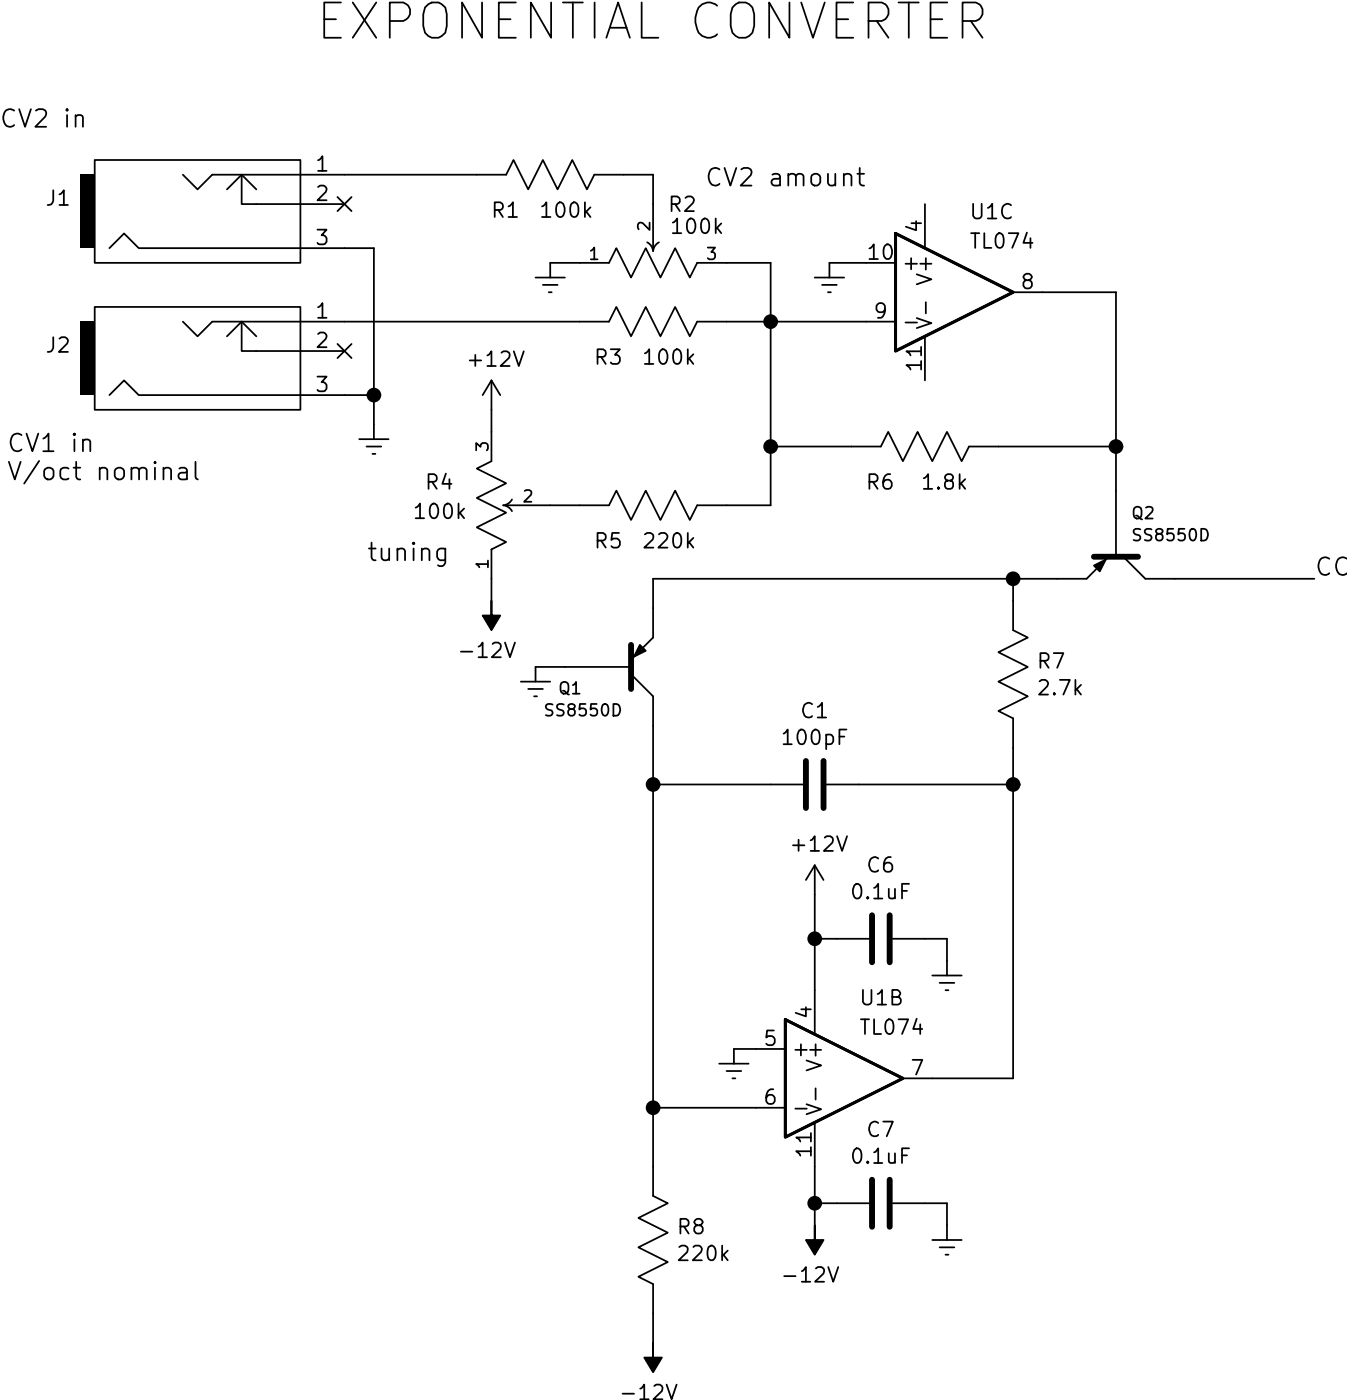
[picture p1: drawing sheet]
<svg xmlns="http://www.w3.org/2000/svg" width="116mm" height="121mm" viewBox="0 0 116 121" stroke-linecap="round" stroke-linejoin="round" font-family="sans-serif">
<g fill="none" stroke="#000" stroke-width=".25">
<path d="M77.4 20.2l10.2 5.1-10.2 5zM67.9 88.1l10.1 5.1-10.1 5.1z"/>
<circle cx="32.3" cy="34.1" r=".51"/>
<circle cx="66.6" cy="27.8" r=".51"/>
<circle cx="66.6" cy="38.6" r=".51"/>
<circle cx="96.4" cy="38.6" r=".51"/>
<circle cx="87.6" cy="50" r=".51"/>
<circle cx="56.4" cy="67.8" r=".51"/>
<circle cx="87.6" cy="67.8" r=".51"/>
<circle cx="56.4" cy="95.7" r=".51"/>
<circle cx="70.4" cy="81.1" r=".51"/>
<circle cx="70.4" cy="104" r=".51"/>
</g>
<g fill="none" stroke="#000" stroke-width=".15">
<path d="M1.2 9.6a.62 .62 0 0 0-.7 0 .62 .62 0 0 0-.2 .7 .56 .56 0 0 0 .3 .6 .56 .56 0 0 0 .6-.1M1.7 9.4l.5 1.6 .5-1.6M3.1 9.6a.62 .62 0 0 1 .8 0l.1 .1-.1 .4-.8 .9h.9M4.6 16.4v1a.39 .39 0 0 1-.5 .3M5.1 16.8l.4-.4v1.3M5.1 17.7h.8M5.8 9.4l-.1 .1h.2l-.1-.1v.2M5.8 9.9v1.1M6.5 10.1a.38 .38 0 0 1 .7 0v.9M6.5 9.9v1.1M8.2 13.8h17.8v8.9h-17.8zM15.8 15.1l1.3 1.3 1.2-1.3h25.4l.7-1.3 1.2 2.6 1.3-2.6 1.3 2.6 1.3-2.6 1.2 2.6 .7-1.3h5v6.3"/>
<path d="M19.6 16.4l1.3-1.3 1.3 1.3M20.9 15.1v2.5h8.9M27.4 19.8h.8l-.4 .5a.39 .39 0 0 1 .4 .3v.3l-.1 .2h-.5l-.2-.1M27.5 13.9l.4-.4v1.3M27.5 16.2l.2-.2h.3l.1 .2 .1 .2-.1 .2-.7 .7h.8M27.5 14.8h.7M28 1.7h1M29.2 17l1.2 1.2M29.5 .2h-1.5v3.1h1.5M30.4 17l-1.2 1.2M30.5 .2l2 3.1M32.5 .2l-2 3.1"/>
<path d="M33.7 1.8h1.2a.83 .83 0 0 0 .6-.8 .83 .83 0 0 0-.6-.8h-1.2v3.1M37 .4a1.01 1.01 0 0 1 1.1-.1 1.01 1.01 0 0 1 .5 .9v1a1.02 1.02 0 0 1-.7 1.1 1.02 1.02 0 0 1-1.2-.5l-.1-.6v-1l.1-.6zM41.7 .2v3.1l-1.8-3.1v3.1M42.8 18.1h.5a.35 .35 0 0 0-.1-.6h-.4v1.3M43.1 18.1l.4 .7M43.1 1.7h1M43.9 17.8l.4-.3v1.3M43.9 18.8h.8M44.6 .2h-1.5v3.1h1.5M46.8 17.8l.4-.3v1.3M46.8 18.8h.8M47.6 .2v3.1l-1.7-3.1v3.1"/>
<path d="M48.2 17.6a.28 .28 0 0 1 .3-.1 .28 .28 0 0 1 .2 .2 .64 .64 0 0 1-.3 1.1l-.2-.1a1 1 0 0 1 0-1.1zM48.6 .2h1.8M49.4 17.6a.31 .31 0 0 1 .3-.1 .31 .31 0 0 1 .2 .2 .7 .7 0 0 1-.2 1.1l-.2-.1a1.06 1.06 0 0 1-.1-1.1zM49.5 .2v3.1M50.6 17.5v1.3M50.7 18.3l.3 .5M51 17.9l-.4 .5M51.4 .2v3.1M52.4 3.3l1-3.1 1 3.1M52.7 2.4h1.5M55.5 .2v3.1h1.4M56.1 19.2v.7l-.5-.6-.2-.1-.2 .1-.1 .1 .1 .4"/>
<path d="M58 17.6h.6a.35 .35 0 0 0-.1-.6h-.5v1.2M58.1 19.2l.4-.3v1.3M58.3 17.6l.5 .6M59.2 17.1l.2-.1h.3l.2 .1 .1 .2-.1 .2-.7 .7h.8M59.5 19a.28 .28 0 0 1 .3-.1 .28 .28 0 0 1 .2 .2 .64 .64 0 0 1-.3 1.1l-.2-.1a1 1 0 0 1 0-1.1zM60.7 19a.31 .31 0 0 1 .3-.1 .31 .31 0 0 1 .2 .2 .7 .7 0 0 1-.2 1.1l-.2-.1a1.06 1.06 0 0 1-.1-1.1zM61.9 18.9v1.3M62 19.7l.3 .5M62 .5a1.06 1.06 0 0 0-1.7 .4 1.94 1.94 0 0 0 .4 2.2 1.02 1.02 0 0 0 1.3-.1M62.2 14.6a.62 .62 0 0 0-.8 .1 .62 .62 0 0 0-.2 .7 .56 .56 0 0 0 .3 .6 .56 .56 0 0 0 .7-.1M62.3 19.3l-.4 .5M62.6 14.5l.5 1.5 .5-1.5"/>
<path d="M63.6 .4a1.02 1.02 0 0 1 1.4 .2l.2 .6v1a1.02 1.02 0 0 1-.7 1.1 1.02 1.02 0 0 1-1.2-.5l-.1-.6v-1l.1-.6zM64.1 14.6a.62 .62 0 0 1 .8 0l.1 .2-.1 .3-.9 .9h1M66.8 15.1l.1-.1 .4 .1 .1 .1v.8M67.4 15.4l-.5 .1a.3 .3 0 0 0-.2 .2 .3 .3 0 0 0 .2 .3h.5M68.1 15.1a.41 .41 0 0 1 .7 .1v.8M68.1 15v1M68.2 .2v3.1l-1.7-3.1v3.1M68.8 15.2a.36 .36 0 0 1 .3-.2 .36 .36 0 0 1 .3 .2v.8M69.2 .2l1.1 3.1 1-3.1M70.2 15.1a.43 .43 0 0 1 .7 .2v.4a.4 .4 0 0 1-.4 .4 .4 .4 0 0 1-.4-.4zM71.6 15v.8v.2h.4l.2-.1M72.2 15v1"/>
<path d="M72.3 1.7h1M72.9 15.1a.41 .41 0 0 1 .7 .1v.8M72.9 15v1M73.7 .2h-1.4v3.1h1.4M74.1 15h.6M74.3 14.5v1.3l.1 .2h.3M75.1 1.8h1.1a.83 .83 0 0 0 .6-.8 .83 .83 0 0 0-.6-.8h-1.1v3.1M75.8 1.8l1 1.5M77.7 .2h1.7M78.5 .2v3.1M78.8 19.3h.8M79.2 19.1v.8l-.9-.3"/>
<path d="M79.9 17.6v3.8M80.4 1.7h1M81.9 .2h-1.5v3.1h1.5M83.2 1.8h1.1a.83 .83 0 0 0 .6-.8 .83 .83 0 0 0-.6-.8h-1.1v3.1M83.9 1.8l1 1.5M84.1 17.6v1.1l.1 .1a.41 .41 0 0 0 .6-.1v-1.1M85.4 18l.4-.4v1.3M85.4 18.9h.7M87.4 17.7a.52 .52 0 0 0-.6 0 .52 .52 0 0 0-.2 .7 .47 .47 0 0 0 .2 .4 .47 .47 0 0 0 .6 0M.8 39.9l.5 1.5 .5-1.5M1.9 37.6a.62 .62 0 0 0-.8 0 .62 .62 0 0 0-.2 .7 .56 .56 0 0 0 .3 .6 .56 .56 0 0 0 .7-.1M2.3 37.5l.5 1.5 .5-1.5"/>
<path d="M3.4 39.8l-1.3 2M3.7 37.9l.5-.4v1.5M3.7 39h.9M4.6 29.1v1a.39 .39 0 0 1-.5 .3M5.1 29.3l.2-.2h.3l.2 .2 .1 .2-.1 .2-.7 .7h.8M6.4 37.5v.1h.1l-.1-.1v.1M6.4 38v1M6.6 39.9v1.3l.1 .2h.2M7.2 38.1a.38 .38 0 0 1 .6 .1v.8M7.2 38v1M8.2 26.5h17.8v8.9h-17.8zM9.5 34.1l1.2-1.2 1.3 1.2h20.3"/>
<path d="M9.5 21.4l1.2-1.2 1.3 1.2h20.3v16.6M13.4 39.9l-.1 .1h.2l-.1-.1v.1M15.8 27.8l1.3 1.3 1.2-1.3h34.3l.7-1.3 1.2 2.6 1.3-2.6 1.3 2.6 1.2-2.6 1.3 2.6 .7-1.3h17.1M16.9 39.9v1.3v.2h.2M19.6 29.1l1.3-1.3 1.3 1.3M20.9 27.8v2.5h8.9M27.4 32.5h.8l-.4 .5a.39 .39 0 0 1 .4 .3v.3l-.1 .2h-.5l-.2-.1M27.5 26.6l.4-.4v1.3M27.5 28.9l.2-.2h.3l.1 .2 .1 .2-.1 .2-.7 .7h.8M27.5 27.5h.7M29.2 29.7l1.2 1.2M30.4 29.7l-1.2 1.2"/>
<path d="M31 38h2.6M31.7 38.6h1.2M32.2 39.2h.2M40.6 31.2h1M41.1 30.7v.9M41.2 38.9v-.6l.3 .3 .1-.2 .1-.1h.4l.1 .2v.3l-.1 .1M42.1 30.7l.4-.3v1.2M42.1 31.6h.8M42.5 32.9v7l-1.3 .6 2.5 1.3-2.5 1.2 2.5 1.3-2.5 1.3 2.5 1.2-1.2 .7v4.4M42.5 32.9l-.8 1.2M42.5 32.9l.7 1.2M43.3 30.5l.2-.1h.3l.2 .1v.2v.2l-.7 .7h.7"/>
<path d="M44.4 30.4l.4 1.2 .5-1.2M46.3 24h2.5M46.9 24.6h1.3M47.4 25.3h.3M47.6 24v-1.3h5l.7-1.3 1.2 2.6 1.3-2.6 1.3 2.6 1.2-2.6 1.3 2.6 .7-1.3h6.3v21h-6.3l-.7 1.2-1.3-2.5-1.2 2.5-1.3-2.5-1.3 2.5-1.2-2.5-.7 1.3h-8.9M51.1 21.7l.3-.3v1M51.1 22.4h.5M51.6 30.8h.6a.35 .35 0 0 0-.1-.6h-.5v1.3M51.9 30.8l.5 .7M52.8 30.2h.8l-.5 .5a.39 .39 0 0 1 .5 .2v.3l-.2 .2-.4 .1-.2-.2M55.7 30.5l.4-.3v1.3M55.7 31.5h.8"/>
<path d="M55.9 20.9l.5 .5v.3M57 20.9l-.5 .5-.1 .3M57.1 30.3a.28 .28 0 0 1 .3-.1 .28 .28 0 0 1 .2 .2 .64 .64 0 0 1-.3 1.1l-.2-.1a1 1 0 0 1 0-1.1zM58.1 20.2h.8M58.3 30.3a.31 .31 0 0 1 .3-.1 .31 .31 0 0 1 .2 .2 .7 .7 0 0 1-.2 1.1l-.3-.1a1.06 1.06 0 0 1 0-1.1zM59.4 30.2v1.3M59.5 31l.4 .5M59.9 30.6l-.5 .5M61.2 21.4h.6l-.3 .4h.2l.1 .2v.3l-.2 .1h-.3l-.1-.1M66.6 38.6h9.5l.7-1.3 1.2 2.6 1.3-2.6 1.3 2.6 1.2-2.6 1.3 2.6 .6-1.3h12.7M70.4 24h2.6M71 24.6h1.3"/>
<path d="M71.6 25.3h.2M75.1 21.5l.4-.4v1.3M75.1 22.4h.8M76.5 21.2a.28 .28 0 0 1 .3-.1 .28 .28 0 0 1 .2 .3 .64 .64 0 0 1-.3 1l-.2-.1a1 1 0 0 1 0-1.1zM76.5 26.8l-.3 .2-.3-.1-.2-.1v-.3a.39 .39 0 0 1 .7-.2 .87 .87 0 0 1-.3 1.2h-.2M77.4 22.7h-5.7v1.3M78.3 22.8h1M78.3 27.9h1M78.7 22.3v1M79.2 27.5l1.3 .4-1.3 .5M79.2 23.7l1.3 .4-1.3 .5M79.5 22.8h1"/>
<path d="M79.6 31.6h-1.3l.4 .3M79.6 30.4h-1.3l.4 .3M79.6 30v.7M79.6 31.2v.7M79.9 29.1v3.8M80 22.3v1M80 26.1v1M83.9 20.2h.7M84.3 20.2v1.2M85.1 20.2v1.2h.6M86.2 20.3v-.1a.28 .28 0 0 1 .3 0 .28 .28 0 0 1 .2 .2v.2a.65 .65 0 0 1-.2 .8h-.3a1 1 0 0 1 0-1.1zM87.2 20.2h.8l-.5 1.2"/>
<path d="M87.6 25.3h8.8v22.8M88.7 24.2l-.3-.3a.39 .39 0 0 1 .7-.2l.1 .3a.4 .4 0 0 1-.5 .2l-.3 .2v.3l.3 .2h.4l.1-.2v-.3l-.3-.2M88.8 20.1l-.4 .9h.8M89.1 20.6v.8M3.9 40.5a.44 .44 0 0 1 .7 .2v.4a.42 .42 0 0 1-.4 .4 .42 .42 0 0 1-.4-.4zM5.9 40.5a.53 .53 0 0 0-.6 0v.8a.48 .48 0 0 0 .6 .1M6.4 40.4h.5M8.6 40.5a.4 .4 0 0 1 .7 .1v.8M8.6 40.4v1M10 40.5a.44 .44 0 0 1 .7 .2v.4a.42 .42 0 0 1-.4 .4 .42 .42 0 0 1-.4-.4zM11.4 40.5a.41 .41 0 0 1 .6 .1v.8M11.4 40.4v1"/>
<path d="M12 40.6a.36 .36 0 0 1 .4-.2 .36 .36 0 0 1 .3 .2v.8M13.4 40.4v1M14.1 40.5a.41 .41 0 0 1 .7 .1v.8M14.1 40.4v1M15.5 40.5l.2-.1 .4 .1 .1 .1v.8M16.2 40.8l-.5 .1a.3 .3 0 0 0-.3 .2 .3 .3 0 0 0 .3 .3h.5M31.9 47.4h.6M32.1 46.9v1.3l.1 .1 .3 .1M33 47.4v.8a.37 .37 0 0 0 .3 .2 .37 .37 0 0 0 .3-.1M33.6 47.4v1M34.3 47.5a.41 .41 0 0 1 .7 .1v.8M34.3 47.4v1"/>
<path d="M35.7 46.9v.1h.1l-.1-.1v.1M35.7 47.4v1M35.9 43.9l.4-.4v1.3M35.9 44.8h.8M36.5 47.5a.41 .41 0 0 1 .6 .1v.8M36.5 47.4v1M37 41.6h.6a.35 .35 0 0 0-.1-.6h-.5v1.3M37.3 43.6a.28 .28 0 0 1 .3-.1 .28 .28 0 0 1 .2 .3 .64 .64 0 0 1-.4 1l-.1-.1a1 1 0 0 1 0-1.1zM37.3 41.6l.5 .7M38.5 43.6a.31 .31 0 0 1 .3-.1 .31 .31 0 0 1 .2 .3 .7 .7 0 0 1-.2 1l-.3-.1a1.06 1.06 0 0 1 0-1.1zM38.5 47.4v1.2l-.1 .3h-.2h-.3M38.5 47.5l-.4-.1-.3 .3v.4l.1 .2 .2 .1 .4-.1"/>
<path d="M38.5 40.9l-.3 .9h.8M38.8 41.4v.9M39.6 43.5v1.3M39.7 44.3l.4 .5M39.8 56.3h1M40.1 44l-.5 .4M41.4 55.9l.3-.4v1.3M41.4 56.8h.7M42.2 48.8h-1l.2 .2M42.2 48.4v.6M42.5 51.9v1.3h.7l-.7 1.3-.8-1.3h.8zM42.6 55.7l.2-.2h.3l.1 .2 .1 .2-.1 .2-.7 .7h.8"/>
<path d="M43.6 55.5l.5 1.3 .4-1.3M44.2 43.2l-.1 .2-.6 .3 .3 .1 .4 .4M45 58.9h2.6M45.3 42.4h.4h.2v.2v.2l-.6 .6h.6M45.6 59.5h1.3M48.5 59.1a.35 .35 0 0 1 .4-.2 .35 .35 0 0 1 .2 .4v.5a.34 .34 0 0 1-.6 0zM48.6 59.7l.6 .3M49.5 59.2l.3-.3v1.1M49.5 60h.6M51.6 46.7h.6a.35 .35 0 0 0-.1-.6h-.5v1.2M51.9 46.7l.5 .6M53.5 46.1h-.6l-.1 .6 .2-.2h.3l.3 .3v.3l-.3 .2h-.3l-.2-.1"/>
<path d="M54.5 58.3l1.9 1.9v43.2l1.3 .6-2.5 1.3 2.5 1.2-2.5 1.3 2.5 1.3-2.5 1.2 1.2 .7v5.1M54.5 57.6h-8.2v1.3M55.3 55.7l.5 .5-1 .6zM55.7 46.2l.2-.1h.3a.31 .31 0 0 1 .3 .3l-.1 .2-.7 .7h.8M57 46.2l.1-.1h.3l.2 .1 .1 .2-.1 .2-.7 .7h.8M58.3 46.2a.31 .31 0 0 1 .3-.1 .31 .31 0 0 1 .2 .2 .7 .7 0 0 1-.2 1h-.3a1.06 1.06 0 0 1 0-1.1zM59.4 46.1v1.2M59.5 46.8l.4 .5M59.9 46.5l-.5 .5M75.1 41.6h.6a.35 .35 0 0 0-.1-.6h-.5v1.3M75.4 41.6l.5 .7M76.9 41a.54 .54 0 0 0-.6 .5v.5l.3 .3 .3-.1 .2-.2v-.3a.39 .39 0 0 0-.6-.2l-.2 .2"/>
<path d="M79.8 41.3l.4-.3v1.3M79.8 42.3h.8M81.1 42.1l.1 .1h-.1v-.1v.2M81.9 41.5l-.2-.1v-.3l.2-.1 .4 .1 .1 .1-.1 .2-.2 .1-.3 .1a.45 .45 0 0 0 0 .6h.5a.45 .45 0 0 0 0-.6l-.2-.1M82.9 41v1.3M83 41.8l.4 .5M83.4 41.4l-.5 .5M87.6 50v4.5l1.2 .6-2.5 1.3 2.5 1.2-2.5 1.3 2.5 1.3-2.5 1.3 1.3 .6v31.1h-9.6M89.8 58.9l.2-.1h.3l.2 .1 .1 .2-.1 .2-.7 .7h.8M89.9 57.1h.6a.35 .35 0 0 0-.1-.6h-.5v1.2M90.2 57.1l.4 .6M91.1 56.5h.8l-.5 1.2"/>
<path d="M91.1 59.9l.1 .1h-.1v-.1v.1M91.6 58.8h.9l-.6 1.2M92.9 58.8v1.2M93 59.5l.4 .5M93.4 59.2l-.5 .5M94.5 48.9l1.1-.5-.5 1zM95.8 48.1l-1.9 1.9h-37.5v5.1l-1.9 1.9M97.1 48.1l1.9 1.9h14.6M98 43.9a.35 .35 0 0 1 .4-.1 .35 .35 0 0 1 .3 .3l-.1 .6a.34 .34 0 0 1-.6 0zM98.2 44.6l.5 .3M98.6 45.8l-.4-.1-.2 .2 .1 .2 .4 .2v.3a.41 .41 0 0 1-.5 .1M99 43.9l.4-.1 .2 .1v.2v.1l-.6 .6h.6"/>
<path d="M99.5 45.8l-.4-.1-.2 .2 .1 .2 .5 .2v.3a.41 .41 0 0 1-.6 .1M100.1 46.1l-.2-.2a.31 .31 0 0 1 .3-.2 .31 .31 0 0 1 .3 .2l-.1 .2h-.3l-.2 .2v.2l.2 .2h.3l.1-.2v-.2l-.2-.2M101.4 45.7h-.5v.5l.1-.1h.4l.1 .2-.1 .3-.1 .1-.4-.1M102.4 45.7h-.5l-.1 .5 .2-.1h.3l.1 .2v.3l-.2 .1-.4-.1M102.9 45.8l.3-.1a.59 .59 0 0 1-.1 1l-.2-.1-.1-.3zM103.8 45.7a.51 .51 0 0 1 .6 .5 .51 .51 0 0 1-.6 .5zM114.9 48.3a.62 .62 0 0 0-.8 0 .62 .62 0 0 0-.1 .7 .56 .56 0 0 0 .2 .6 .56 .56 0 0 0 .7-.1M116.4 48.3a.62 .62 0 0 0-.7 0 .62 .62 0 0 0-.2 .7 .56 .56 0 0 0 .3 .6 .56 .56 0 0 0 .6-.1M46.2 60.2h.2M47.8 60.9l-.4-.1-.2 .2 .1 .3 .4 .2v.3a.41 .41 0 0 1-.5 0M48.7 60.9l-.4-.1-.2 .2 .1 .3 .5 .2v.3a.41 .41 0 0 1-.6 0M49.3 61.3l-.2-.2a.31 .31 0 0 1 .3-.3 .31 .31 0 0 1 .3 .2l-.1 .2-.3 .1-.2 .2 .1 .3 .1 .1 .3-.1 .1-.1v-.2l-.2-.2"/>
<path d="M50.6 60.8h-.5v.5l.1-.1 .4 .1 .1 .1-.1 .4-.1 .1-.4-.1M51.6 60.8h-.5l-.1 .5 .2-.1 .3 .1 .1 .1v.4l-.2 .1-.4-.1M52.1 60.9l.3-.1a.59 .59 0 0 1-.1 1.1l-.2-.1-.1-.3zM53 60.8a.51 .51 0 0 1 .6 .6 .51 .51 0 0 1-.6 .5zM56.4 67.8h13M67.7 63.4l.4-.3v1.2M67.7 64.3h.7M68.5 73.1h1M69 72.6v.9M69 63.2a.29 .29 0 0 1 .4-.1 .29 .29 0 0 1 .2 .2 .64 .64 0 0 1-.4 1l-.2-.1a1 1 0 0 1 0-1zM70.1 72.6l.3-.3v1.2M70.1 73.5h.7"/>
<path d="M70.2 60.9a.52 .52 0 0 0-.6 0 .52 .52 0 0 0-.2 .6 .47 .47 0 0 0 .2 .5 .47 .47 0 0 0 .6-.1M70.3 63.2v-.1a.29 .29 0 0 1 .3 0 .29 .29 0 0 1 .2 .2v.2a.62 .62 0 0 1-.3 .8h-.2a1 1 0 0 1 0-1.1zM70.4 74.8v14.6M70.4 74.8l-.7 1.3M70.4 74.8l.8 1.3M70.7 61.1l.3-.4v1.3M70.7 62h.7M71.3 72.4l.2-.1h.3l.1 .1 .1 .2-.1 .2-.7 .7h.8M71.4 63.5h.4l.2 .2v.4l-.1 .2h-.5M71.4 63.5v1.3M71.4 67.8h16.2M72.3 72.3l.5 1.2 .4-1.2"/>
<path d="M72.5 63.7h.5M73.2 63.1h-.7v1.2M73.8 76.5a.31 .31 0 0 1 .4-.1 .31 .31 0 0 1 .2 .2 .7 .7 0 0 1-.3 1.1l-.2-.1a.93 .93 0 0 1-.1-1.1zM75 77.5l.1 .1h-.2l.1-.1v.2M75.5 76.7l.4-.3v1.3M75.5 77.7h.8M75.9 74.2a.52 .52 0 0 0-.6 0 .52 .52 0 0 0-.2 .6 .47 .47 0 0 0 .3 .5 .47 .47 0 0 0 .5-.1M76.8 76.8v.7a.31 .31 0 0 0 .5 .1v-.1M77 74.1a.54 .54 0 0 0-.6 .5v.5l.2 .2h.4l.1-.2v-.3a.39 .39 0 0 0-.6-.2l-.1 .2M77.3 76.8v.9M78 77h.4M78.6 76.4h-.6v1.3"/>
<path d="M56.4 95.7h11.5M62.2 91.9h2.5M62.8 92.6h1.3M63.3 93.2h.3M66.8 94.1a.54 .54 0 0 0-.6 .6v.5l.3 .2h.3l.2-.2v-.3a.39 .39 0 0 0-.6-.2l-.2 .2M66.9 89.1h-.6l-.1 .6 .2-.2h.3l.3 .3v.3l-.3 .2h-.3l-.2-.1M67.9 90.7h-4.5v1.2M68.7 90.7h1M68.7 95.8h1M69.2 90.3v.9M69.2 87.2h.9M69.7 87.1v.7l-.9-.3"/>
<path d="M69.7 95.4l1.3 .5-1.3 .4M69.7 91.7l1.3 .4-1.3 .4M70 90.7h1M70.1 99.5h-1.3l.4 .4M70.1 98.3h-1.3l.4 .4M70.1 97.9v.8M70.1 99.1v.8M70.4 97v8.9M70.4 81.1h4.7M70.5 90.3v.9M70.5 94.1v.9M73.8 99.4a.31 .31 0 0 1 .4-.1 .31 .31 0 0 1 .2 .2 .7 .7 0 0 1-.3 1h-.2a.93 .93 0 0 1-.1-1.1z"/>
<path d="M74.4 88.1h.7M74.6 85.6v1l.1 .2a.41 .41 0 0 0 .6-.2v-1M74.8 88.1v1.3M75.5 88.1v1.3h.7M75.5 99.6l.4-.4v1.3M75.9 85.9l.3-.3v1.2M75.9 86.8h.7M75.9 97.1a.52 .52 0 0 0-.6 0 .52 .52 0 0 0-.2 .6 .47 .47 0 0 0 .3 .5 .47 .47 0 0 0 .5-.1M76.3 96.9h.9l-.6 1.3M76.6 88.2h.1a.28 .28 0 0 1 .3-.1 .28 .28 0 0 1 .2 .3v.2a.65 .65 0 0 1-.3 .8l-.2-.1a1 1 0 0 1-.1-1.1zM76.8 99.7v.6a.31 .31 0 0 0 .5 .2v-.1M77.1 86.2l.6-.1a.31 .31 0 0 0 .1-.3 .31 .31 0 0 0-.2-.2h-.5v1.2h.6a.35 .35 0 0 0 0-.6h-.1"/>
<path d="M77.1 81.1h4.7v3.2M77.3 99.7v.8M77.7 88.1h.8l-.5 1.3M78 99.9h.4M78.6 99.2h-.6v1.3M78.9 91.6h.8l-.5 1.3M79.2 88l-.3 .9h.8M79.5 88.5v.9M80.6 84.3h2.5M81.2 84.9h1.3M81.7 85.6h.3M56.4 116.1v1.2h.8l-.8 1.3-.7-1.3h.7z"/>
<path d="M56.5 119.8l.2-.1h.3l.2 .1 .1 .2-.1 .2-.7 .7h.8M57.6 119.7l.4 1.2 .5-1.2M58.7 107.8l.2-.1h.3a.31 .31 0 0 1 .2 .3v.2l-.7 .7h.7M58.8 106h.6a.35 .35 0 0 0-.1-.7h-.5v1.3M59.1 106l.4 .6M59.9 107.8l.2-.1h.3l.2 .1 .1 .2-.1 .2-.7 .7h.8M60.3 105.9l-.3-.3a.39 .39 0 0 1 .6-.2l.1 .2a.4 .4 0 0 1-.4 .3l-.3 .2v.3l.3 .2h.3l.1-.2v-.3l-.2-.2M61.2 107.8a.31 .31 0 0 1 .4-.1 .31 .31 0 0 1 .2 .2 .7 .7 0 0 1-.3 1h-.2a1.06 1.06 0 0 1-.1-1.1zM62.4 107.7v1.2M62.5 108.4l.4 .5M62.9 108.1l-.5 .5M67.8 110.3h1"/>
<path d="M69.3 109.9l.4-.4v1.3M69.3 110.8h.7M70.4 105.9v1.3h.8l-.8 1.2-.7-1.2h.7zM70.4 104h4.7M70.5 109.6l.2-.1h.3l.2 .1v.3v.2l-.8 .7h.8M71.6 109.5l.4 1.3 .4-1.3M75 100.4l.1 .1h-.1v-.1v.1M75.5 100.5h.8M77.1 104h4.7v3.2M80.6 107.2h2.5M81.2 107.8h1.3M81.7 108.4h.3"/>
<path d="M53.8 120.5h1M55.3 120l.4-.3v1.2M55.3 120.9h.8"/>
</g>
<g fill="#000">
<path d="M6.9 27.8h1.3v6.3h-1.3zM6.9 15.1h1.3v6.3h-1.3zM42.5 51.9v1.3h.7l-.7 1.3-.8-1.3h.8zM55.3 55.7l.5 .5-1 .6zM94.5 48.9l1.1-.5-.5 1zM56.4 116.1v1.2h.8l-.8 1.3-.7-1.3h.7zM70.4 105.9v1.3h.8l-.8 1.2-.7-1.2h.7z"/>
<circle cx="32.3" cy="34.1" r=".51"/>
<circle cx="66.6" cy="27.8" r=".51"/>
<circle cx="66.6" cy="38.6" r=".51"/>
<circle cx="96.4" cy="38.6" r=".51"/>
<circle cx="87.6" cy="50" r=".51"/>
<circle cx="56.4" cy="67.8" r=".51"/>
<circle cx="87.6" cy="67.8" r=".51"/>
<circle cx="56.4" cy="95.7" r=".51"/>
<circle cx="70.4" cy="81.1" r=".51"/>
<circle cx="70.4" cy="104" r=".51"/>
</g>
<path d="M54.5 55.7v3.8zM94.5 48.1h3.9zM69.7 65.8v4M71.2 65.8v4M75.4 79.1v4.1M76.9 79.1v4.1M75.4 102v4M76.9 102v4" fill="none" stroke="#000" stroke-width=".51"/>
<path d="M54.5 55.7v3.8M94.5 48.1h3.9" fill="none" stroke="#000" stroke-width=".09"/>
</svg>
